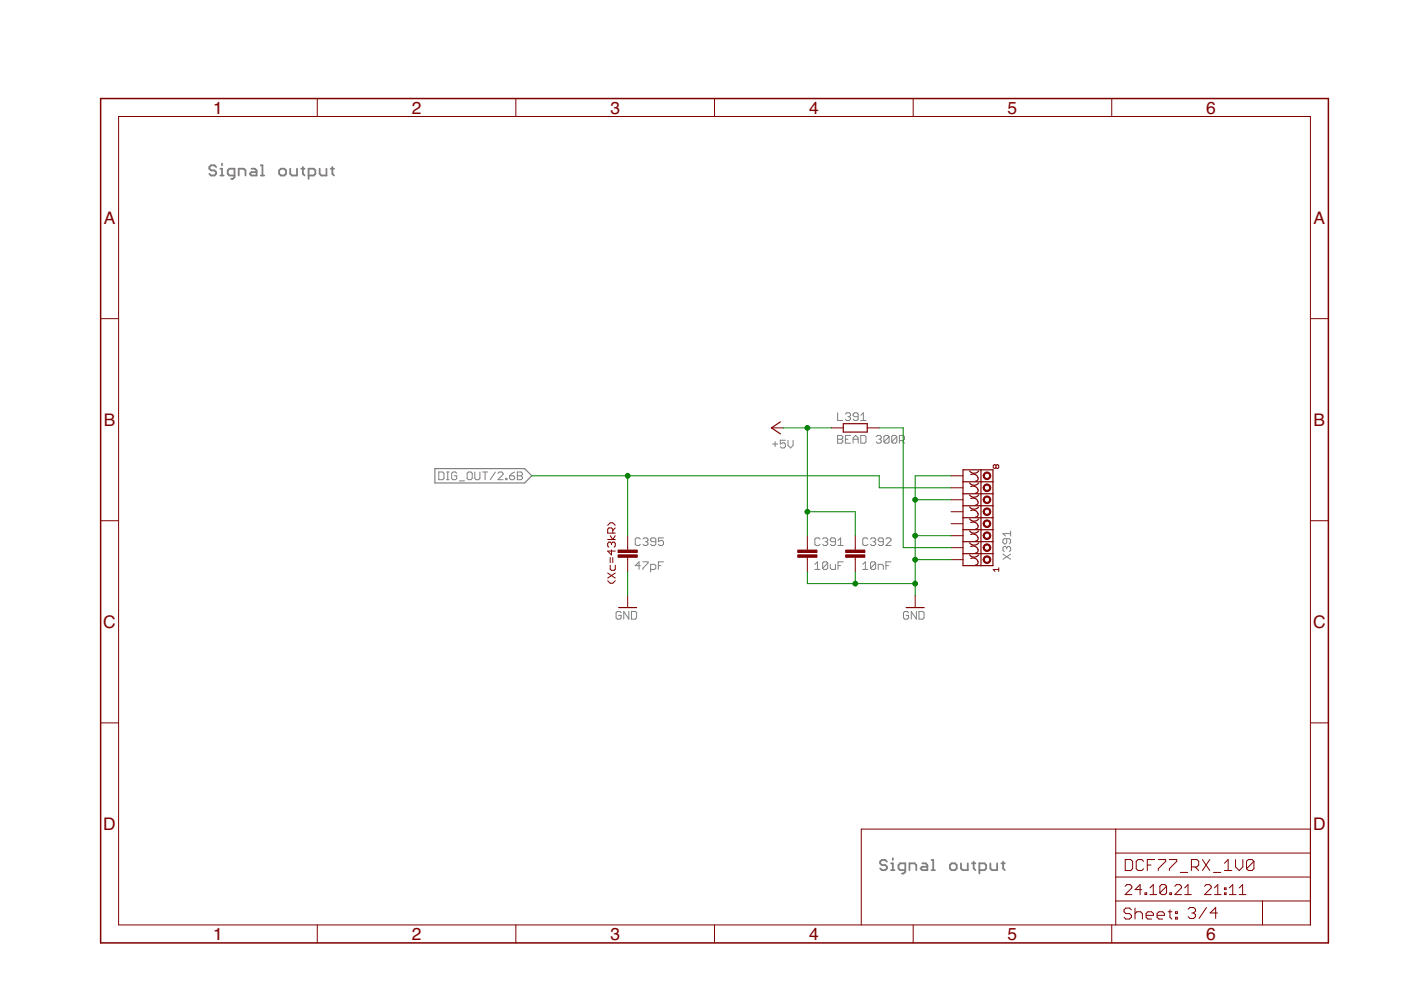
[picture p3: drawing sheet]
<svg xmlns="http://www.w3.org/2000/svg" width="297mm" height="210mm" viewBox="0 0 297 210" stroke-linecap="round" stroke-linejoin="round" font-family="sans-serif">
<defs><g id="words">
<g font-size="3.7" fill="#800000">
<text x="45.2" y="24.1">1</text>
<text x="87.3" y="24.1">2</text>
<text x="129.4" y="24.1">3</text>
<text x="171.5" y="24.1">4</text>
<text x="213.6" y="24.1">5</text>
<text x="255.8" y="24.1">6</text>
<text x="22" y="47.4">A</text>
<text x="278.5" y="47.4">A</text>
<text x="22" y="90.3">B</text>
<text x="278.5" y="90.3">B</text>
<text x="21.9" y="133.1">C</text>
<text x="278.4" y="133.1">C</text>
<text x="21.9" y="176">D</text>
<text x="278.4" y="176">D</text>
<text x="45.2" y="199.3">1</text>
<text x="87.3" y="199.3">2</text>
<text x="129.4" y="199.3">3</text>
<text x="171.5" y="199.3">4</text>
<text x="213.6" y="199.3">5</text>
<text x="255.8" y="199.3">6</text>
</g>
</g></defs>
<g fill="none" stroke="#808080" stroke-width=".38">
<path d="M45.8 35.4l-.3-.3h-.8l-.3 .3v.4l.3 .3h.8l.3 .4v.4l-.3 .3h-.8l-.3-.3M46.7 37.2h.7M46.7 35.8h.4v1.4M47.1 34.7v.4M49.7 37.2h-1.1l-.3-.3v-.8l.3-.3h1.1v1.8l-.3 .3h-.4M50.6 37.2v-1.4h1.1l.3 .3v1.1M53.3 35.8h.7l.4 .3v1.1h-1.1l-.3-.3 .3-.4h1.1M55.3 35.1h.3v2.1M55.3 37.2h.7M59.2 36.1l.3-.3h.8l.3 .3v.8l-.3 .3h-.8l-.3-.3zM61.5 35.8v1.1l.4 .3h1.1v-1.4M63.9 35.8h.7"/>
<path d="M64.2 35.4v1.5l.4 .3M65.4 37.2h1.1l.4-.3v-.8l-.4-.3h-1.1v2.1M67.8 35.8v1.1l.3 .3h1.1v-1.4M70.1 35.8h.7M70.5 35.4v1.5l.3 .3M188 182.7l-.3-.4h-.7l-.4 .4v.3l.4 .4h.7l.3 .4v.3l-.3 .4h-.7l-.4-.4M188.9 184.5h.8M188.9 183h.4v1.5M189.3 182v.3M191.9 184.5h-1l-.4-.4v-.7l.4-.4h1v1.8l-.3 .4h-.4M192.8 184.5v-1.5h1.1l.4 .4v1.1M195.5 183h.8l.3 .4v1.1h-1.1l-.3-.4 .3-.3h1.1"/>
<path d="M197.5 182.3h.4v2.2M197.5 184.5h.7M201.4 183.4l.4-.4h.7l.3 .4v.7l-.3 .4h-.7l-.4-.4zM203.8 183v1.1l.3 .4h1.1v-1.5M206.1 183h.7M206.4 182.7v1.4l.4 .4M207.6 184.5h1.1l.4-.4v-.7l-.4-.4h-1.1v2.2M210 183v1.1l.3 .4h1.1v-1.5M212.3 183h.7M212.7 182.7v1.4l.3 .4"/>
</g>
<g fill="none" stroke="#808080" stroke-width=".21">
<path d="M163.8 94.1h1.1M164.3 93.6v1.1M166.5 93.3h-1.1v.8l.6-.2h.2l.3 .2v.6l-.3 .3h-.5l-.3-.3M167.1 93.3v1.1l.5 .6 .5-.6v-1.1M177.6 87.5v1.7h1.1M177.6 92.3h.8l.3 .3v.3l-.3 .2 .3 .3v.3l-.3 .3h-.8zM177.6 93.1h.8M179.2 93.1h.6M179.2 87.8l.3-.3h.5l.3 .3v.3l-.3 .2M179.8 88.3h.2M180 88.3l.3 .3v.3l-.3 .3h-.5l-.3-.3M180.3 92.3h-1.1v1.7h1.1"/>
<path d="M180.9 93.1h1M180.9 94v-1.1l.5-.6 .5 .6v1.1M181.9 88.3h-.8l-.2-.2v-.3l.2-.3h.6l.2 .3v1.1l-.2 .3h-.6l-.2-.3M182.5 92.3h.8l.3 .3v1.1l-.3 .3h-.8zM182.5 89.2h1.1M182.5 88.1l.5-.6v1.7M185.8 92.6l.3-.3h.5l.3 .3v.3l-.3 .2M186.3 93.1h.3M186.6 93.1l.3 .3v.3l-.3 .3h-.5l-.3-.3M188.5 92.6l-.3-.3h-.5l-.3 .3v1.1M188.5 92.6v1.1l-.3 .3h-.5l-.3-.3M188.5 92.6l-1.1 1.1"/>
<path d="M190.1 92.6l-.2-.3h-.6l-.2 .3v1.1M190.1 92.6v1.1l-.2 .3h-.6l-.2-.3M190.1 92.6l-1 1.1M190.7 93.4h.8l.3-.3v-.5l-.3-.3h-.8v1.7M191.2 93.4l.6 .6M93 100.1h.9l.2 .3v1l-.2 .3h-.9zM94.7 101.7h.5M94.7 100.1h.5M94.9 100.1v1.6M96.8 100.4l-.2-.3h-.6l-.2 .3v1l.2 .3h.6l.2-.3v-.5h-.5M97.4 102h1.1M99 100.4l.3-.3h.5l.3 .3v1l-.3 .3h-.5l-.3-.3z"/>
<path d="M100.7 100.1v1.3l.2 .3h.6l.2-.3v-1.3M102.3 100.1h1.1M102.8 100.1v1.6M105 100.1l-1.1 1.6M105.6 100.4l.3-.3h.5l.3 .3v.2l-1.1 1.1h1.1M107.2 101.4h.3v.3h-.3zM108 100.9h.9l.2 .3v.2l-.2 .3h-.6l-.3-.3zM109.1 100.1l-1.1 .8M109.7 100.1h.8l.3 .3v.2l-.3 .3 .3 .3v.2l-.3 .3h-.8zM109.7 100.9h.8M135.8 119.9h-1.1l.8-.8v1.6M135.8 114.3l-.3-.3h-.6l-.2 .3v1.1l.2 .3h.6l.3-.3"/>
<path d="M136.3 119.1h1.1v.3l-1.1 1.1v.2M136.3 114.3l.3-.3h.5l.3 .3v.3l-.3 .3M136.9 114.9h.2M137.1 114.9l.3 .2v.3l-.3 .3h-.5l-.3-.3M139 114.9h-.8l-.3-.3v-.3l.3-.3h.6l.2 .3v1.1l-.2 .3h-.6l-.3-.3M139.6 119.9h.5M140.7 119.1h-1.1v1.6M140.7 114h-1.1v.9l.5-.3h.3l.3 .3v.5l-.3 .3h-.6l-.2-.3M172.8 119.7l.5-.6v1.6M173.9 114.3l-.3-.3h-.6l-.2 .3v1.1l.2 .3h.6l.3-.3M174.4 114.3l.3-.3h.5l.3 .3v.3l-.3 .3M174.9 114.9h.3"/>
<path d="M175.2 114.9l.3 .2v.3l-.3 .3h-.5l-.3-.3M175.5 119.4v1.1l-.3 .2h-.5l-.3-.2M175.5 119.4l-.3-.3h-.5l-.3 .3v1.1M175.5 119.4l-1.1 1.1M176 119.7v.8l.3 .2h.8v-1M177.1 114.9h-.8l-.3-.3v-.3l.3-.3h.5l.3 .3v1.1l-.3 .3h-.5l-.3-.3M177.7 119.9h.5M177.7 115.7h1.1M177.7 114.6l.5-.6v1.7M178.8 119.1h-1.1v1.6M182.9 119.7l.6-.6v1.6M184 114.3l-.3-.3h-.5l-.3 .3v1.1l.3 .3h.5l.3-.3"/>
<path d="M184.6 114.3l.2-.3h.6l.3 .3v.3l-.3 .3M185.1 114.9h.3M185.4 114.9l.3 .2v.3l-.3 .3h-.6l-.2-.3M185.7 119.4v1.1l-.3 .2h-.6l-.2-.2M185.7 119.4l-.3-.3h-.6l-.2 .3v1.1M185.7 119.4l-1.1 1.1M187.3 114.9h-.8l-.3-.3v-.3l.3-.3h.5l.3 .3v1.1l-.3 .3h-.5l-.3-.3M187.8 119.9h.6M187.8 114.3l.3-.3h.6l.2 .3v.3l-1.1 1.1h1.1M188.9 119.1h-1.1v1.6M212.6 117.5l1.7 1.1M213.4 116.1l-.2-.2h-.3l-.3 .2v.6l.3 .2"/>
<path d="M213.4 114.2v.8l-.2 .3h-.3l-.3-.3v-.5l.3-.3h1.1l.3 .3v.5l-.3 .3M213.4 116.1l.3-.2h.3l.3 .2v.6l-.3 .2M213.4 116.1v.3M214.3 117.5l-1.7 1.1M214.3 112.6v1.1M214.3 113.1h-1.7l.6 .6M131.7 129.9l-.3-.3h-.5l-.3 .3v1.1l.3 .3h.5l.3-.3v-.5h-.6M133.3 129.6v1.7l-1.1-1.7v1.7M133.9 129.6h.8l.3 .3v1.1l-.3 .3h-.8zM137.9 120.7h.9l.2-.2v-.6l-.2-.2h-.9v1.6M172.8 120.7h1.1M182.9 120.7h1.1"/>
<path d="M186.2 120.7v-1h.8l.3 .2v.8M192.6 129.9l-.2-.3h-.6l-.2 .3v1.1l.2 .3h.6l.2-.3v-.5h-.5M194.3 129.6v1.7l-1.1-1.7v1.7M194.8 129.6h.8l.3 .3v1.1l-.3 .3h-.8z"/>
</g>
<path d="M92.2 99.4h19l1.6 1.5-1.6 1.5h-19z" fill="none" stroke="#808080" stroke-width=".25"/>
<g fill="none" stroke="#800000" stroke-width=".21">
<path d="M25.1 24.7h252.7v171.4h-252.7zM67.3 20.9v3.8M109.4 20.9v3.8M151.5 20.9v3.8M193.6 20.9v3.8M235.7 20.9v3.8M21.3 67.6h3.8M277.8 67.6h3.8M163.6 90.7h2.5M176.3 90.7h2.5M183.9 90.7h2.5M211.2 98.7l.2-.2 .4 .2v.4l-.2 .2-.4-.2"/>
<path d="M211.2 98.7l-.2-.2-.4 .2v.4l.2 .2 .4-.2M211.2 98.7v.4M21.3 110.4h3.8M128.8 114.4h1.7M128.8 111.4l.6-.6h.5l.6 .6M129.4 118.2v1.1M129.4 119.8v.9l.2 .2h.6l.3-.2v-.9M129.4 113.6l.5 .8 .6-.8M129.6 115.2l.3-.3h.3l.3 .3v.6l-.3 .2M129.6 116.6v1.1l-.8-.9h1.7M129.6 115.2v.3M129.6 115.2l-.2-.3h-.3l-.3 .3v.6l.3 .2"/>
<path d="M129.9 113v-.8l-.3-.3h-.5l-.3 .3v.8h1.7M129.9 118.2v1.1M130.5 111.9l-.6 .6M133.1 113.6v3M133.1 118.2v3M171.2 113.6v3M171.2 118.2v3M181.3 113.6v3M181.3 118.2v3M201.6 118.7h2.6M201.6 116.1h2.6M201.6 113.6h2.6"/>
<path d="M201.6 111h2.6M201.6 108.5h2.6M201.6 106h2.6M201.6 103.4h2.6M201.6 100.9h2.6M277.8 110.4h3.8M128.8 123.1l.6 .6h.5l.6-.6M128.8 121.5l1.7 1.1M130.5 121.5l-1.7 1.1M133.1 126.3v2.5M194 126.3v2.5M211.8 120.8h-1.2l.4 .4"/>
<path d="M211.8 120.4v.8M21.3 153.3h3.8M277.8 153.3h3.8M236.6 175.8v20.3M277.8 175.8h-95.2v20.3M67.3 196.1v3.8M109.4 196.1v3.8M151.5 196.1v3.8M193.6 196.1v3.8M235.7 196.1v3.8M236.6 191h41.2M236.6 185.9h41.2"/>
<path d="M236.6 180.9h41.2M238.5 187.9l.4-.3h.7l.4 .3v.4l-1.5 1.4h1.5M238.6 182.2h1.1l.4 .4v1.6l-.4 .4h-1.1zM239.9 192.9l-.4-.4h-.8l-.4 .4v.4l.4 .4h.8l.4 .4v.4l-.4 .4h-.8l-.4-.4M240.6 193.7l.4-.4h.8l.4 .4v1.2M240.6 192.5v2.4M242.1 188.6h-1.4l1-1v2.1M242.5 182.6l-.4-.4h-.8l-.4 .4v1.6l.4 .4h.8l.4-.4M242.8 189.3h.3v.4h-.3zM243 194.1h1.6v-.4l-.4-.4h-.8l-.4 .4v.8l.4 .4h.8M243.2 183.4h.8M243.8 189.7h1.4"/>
<path d="M243.8 188.3l.7-.7v2.1M244.8 182.2h-1.6v2.4M245.3 194.1h1.6v-.4l-.4-.4h-.8l-.4 .4v.8l.4 .4h.8M245.6 182.2h1.5v.4l-1.5 1.6v.4M247.3 187.9v1.4l-.3 .4h-.7l-.4-.4M247.3 187.9l-.3-.3h-.7l-.4 .3v1.4M247.3 187.9l-1.4 1.4M247.7 193.3h.8M247.9 182.2h1.6v.4l-1.6 1.6v.4M248 189.3h.4v.4h-.4zM248.1 192.9v1.6l.4 .4M249.1 187.9l.3-.3h.7l.4 .3v.4l-1.4 1.4h1.4"/>
<path d="M249.2 193.3h.4v.4h-.4zM249.2 194.5h.4v.4h-.4zM250.3 185h1.5M251.2 189.7h1.4M251.2 188.3l.7-.7v2.1M251.9 192.8l.4-.4h.8l.4 .4v.4l-.4 .4M252.6 183.8h1.2l.3-.4v-.8l-.3-.4h-1.2v2.4M252.7 193.6h.4M253.1 193.6l.4 .4v.4l-.4 .3h-.8l-.4-.3M253.4 183.8l.7 .8M254.9 182.2l1.6 2.4M255.4 187.9l.3-.3h.8l.3 .3v.4l-1.4 1.4h1.4"/>
<path d="M255.8 192.4l-1.6 2.3M256.5 182.2l-1.6 2.4M257.3 185h1.5M257.5 189.7h1.4M257.5 188.3l.7-.7v2.1M258.1 193.6h-1.5l1.1-1.2v2.3M259.6 184.6h1.6M259.6 183l.8-.8v2.4M259.6 189.3h.3v.4h-.3zM259.6 188.3h.3v.3h-.3zM260.6 189.7h1.5M260.6 188.3l.8-.7v2.1"/>
<path d="M262 182.2v1.6l.7 .8 .8-.8v-1.6M262.8 188.3l.7-.7v2.1M262.8 189.7h1.4M265.9 182.6v1.6l-.4 .4h-.8l-.4-.4M265.9 182.6l-.4-.4h-.8l-.4 .4v1.6M265.9 182.6l-1.6 1.6M267.7 191v5.1"/>
</g>
<path d="M21.3 20.9h260.3v179h-260.3z" fill="none" stroke="#800000" stroke-width=".32"/>
<g fill="none" stroke="#800000" stroke-width=".25">
<path d="M165.5 89.5l-1.9 1.2 1.9 1.3M178.8 89.8h5.1v1.8h-5.1zM204.2 99.6h6.3v20.3h-6.3zM205.6 99.9a1.18 1.18 0 0 0 1.9 0M208 99.6v20.3M204.2 117.4h6.3M204.2 114.9h6.3M204.2 112.3h6.3M204.2 109.8h6.3M204.2 107.2h6.3M204.2 104.7h6.3M204.2 102.2h6.3"/>
<path d="M205.6 117.6a1.18 1.18 0 0 0 1.9 0M205.6 115.1a1.18 1.18 0 0 0 1.9 0M205.6 112.6a1.18 1.18 0 0 0 1.9 0M205.6 110a1.18 1.18 0 0 0 1.9 0M205.6 107.5a1.18 1.18 0 0 0 1.9 0M205.6 104.9a1.18 1.18 0 0 0 1.9 0M205.6 102.4a1.18 1.18 0 0 0 1.9 0M205.8 118.4a.96 .96 0 0 1 1.2 .1 .96 .96 0 0 1 .2 1.2l-.4 .1M205.8 115.9a.96 .96 0 0 1 1.2 .1 .96 .96 0 0 1 .2 1.1l-.4 .2M205.8 113.3a.96 .96 0 0 1 1.2 .1 .96 .96 0 0 1 .2 1.2l-.4 .1M205.8 110.8a.96 .96 0 0 1 1.2 .1 .96 .96 0 0 1 .2 1.2l-.4 .1M205.8 108.2a.96 .96 0 0 1 1.2 .2 .96 .96 0 0 1 .2 1.1l-.4 .1"/>
<path d="M205.8 105.7a.96 .96 0 0 1 1.2 .1 .96 .96 0 0 1 .2 1.2l-.4 .1M205.8 103.2a.96 .96 0 0 1 1.2 .1 .96 .96 0 0 1 .2 1.1l-.4 .2M205.8 100.6a.96 .96 0 0 1 1.2 .1 .96 .96 0 0 1 .2 1.2l-.4 .1M131.2 128.8h3.8M192.1 128.8h3.8"/>
</g>
<g fill="#800000" stroke="#800000" stroke-width=".21">
<path d="M208.6 118.1a.81 .81 0 0 1 1.3 .1 .81 .81 0 0 1-.4 1.2 .81 .81 0 0 1-1.1-.7h.3a.55 .55 0 0 1 .8-.6 .55 .55 0 0 1 .2 .9 .55 .55 0 0 1-1-.1v-.2h-.3z" fill-rule="evenodd"/>
<path d="M208.6 115.6a.81 .81 0 0 1 1.3 .1 .81 .81 0 0 1-.4 1.2 .81 .81 0 0 1-1.1-.8h.3a.55 .55 0 0 1 .8-.5 .55 .55 0 0 1 .2 .9 .55 .55 0 0 1-1-.2v-.2h-.3z" fill-rule="evenodd"/>
<path d="M208.6 113.1a.81 .81 0 0 1 1.3 0 .81 .81 0 0 1-.4 1.2 .81 .81 0 0 1-1.1-.7h.3a.55 .55 0 0 1 .8-.6 .55 .55 0 0 1 .2 .9 .55 .55 0 0 1-1-.1v-.2h-.3z" fill-rule="evenodd"/>
<path d="M208.6 110.5a.81 .81 0 0 1 1.3 .1 .81 .81 0 0 1-.4 1.2 .81 .81 0 0 1-1.1-.8h.3a.55 .55 0 0 1 .8-.5 .55 .55 0 0 1 .2 .9 .55 .55 0 0 1-1-.2v-.2h-.3z" fill-rule="evenodd"/>
<path d="M208.6 108a.81 .81 0 0 1 1.3 0 .81 .81 0 0 1-.4 1.3 .81 .81 0 0 1-1.1-.8h.3a.55 .55 0 0 1 .8-.5 .55 .55 0 0 1 .2 .9 .55 .55 0 0 1-1-.2v-.2h-.3z" fill-rule="evenodd"/>
<path d="M208.6 105.5a.81 .81 0 0 1 1.3 0 .81 .81 0 0 1-.4 1.2 .81 .81 0 0 1-1.1-.7h.3a.55 .55 0 0 1 .8-.6 .55 .55 0 0 1 .2 .9 .55 .55 0 0 1-1-.1v-.2h-.3z" fill-rule="evenodd"/>
<path d="M208.6 102.9a.81 .81 0 0 1 1.3 .1 .81 .81 0 0 1-.4 1.2 .81 .81 0 0 1-1.1-.8h.3a.55 .55 0 0 1 .8-.5 .55 .55 0 0 1 .2 .9 .55 .55 0 0 1-1-.2v-.2h-.3z" fill-rule="evenodd"/>
<path d="M208.6 100.4a.81 .81 0 0 1 1.3 .1 .81 .81 0 0 1-.4 1.2 .81 .81 0 0 1-1.1-.8h.3a.55 .55 0 0 1 .8-.6 .55 .55 0 0 1 .2 .9 .55 .55 0 0 1-1-.1v-.2h-.3z" fill-rule="evenodd"/>
</g>
<g fill="#800000" stroke="#800000" stroke-width=".21">
<path d="M169.1 117.6h4.1v.6h-4.1z"/>
<path d="M169.1 116.6h4.1v.5h-4.1z"/>
<path d="M179.3 117.6h4.1v.6h-4.1z"/>
<path d="M179.3 116.6h4.1v.5h-4.1z"/>
<path d="M131 117.6h4.1v.6h-4.1z"/>
<path d="M131 116.6h4.1v.5h-4.1z"/>
</g>
<g fill="none" stroke="#008000" stroke-width=".21">
<path d="M166.1 90.7h10.2M171.2 90.7v22.9M186.4 90.7h5.1v25.4h10.1M112.8 100.9h73.6v2.5h15.2M133.1 100.9v12.7M171.2 108.5h10.1v5.1M194 118.7h7.6M194 106h7.6M194 113.6h7.6M201.6 100.9h-7.6v25.4M133.1 121.2v5.1M171.2 121.2v2.5h22.8"/>
<path d="M181.3 121.2v2.5"/>
</g>
<g fill="#008000" stroke="#008000" stroke-width=".21">
<circle cx="171.2" cy="90.7" r=".51"/>
<circle cx="171.2" cy="108.5" r=".51"/>
<circle cx="133.1" cy="100.9" r=".51"/>
<circle cx="194" cy="123.7" r=".51"/>
<circle cx="181.3" cy="123.7" r=".51"/>
<circle cx="194" cy="118.7" r=".51"/>
<circle cx="194" cy="106" r=".51"/>
<circle cx="194" cy="113.6" r=".51"/>
</g>
<use href="#words"/>
</svg>
